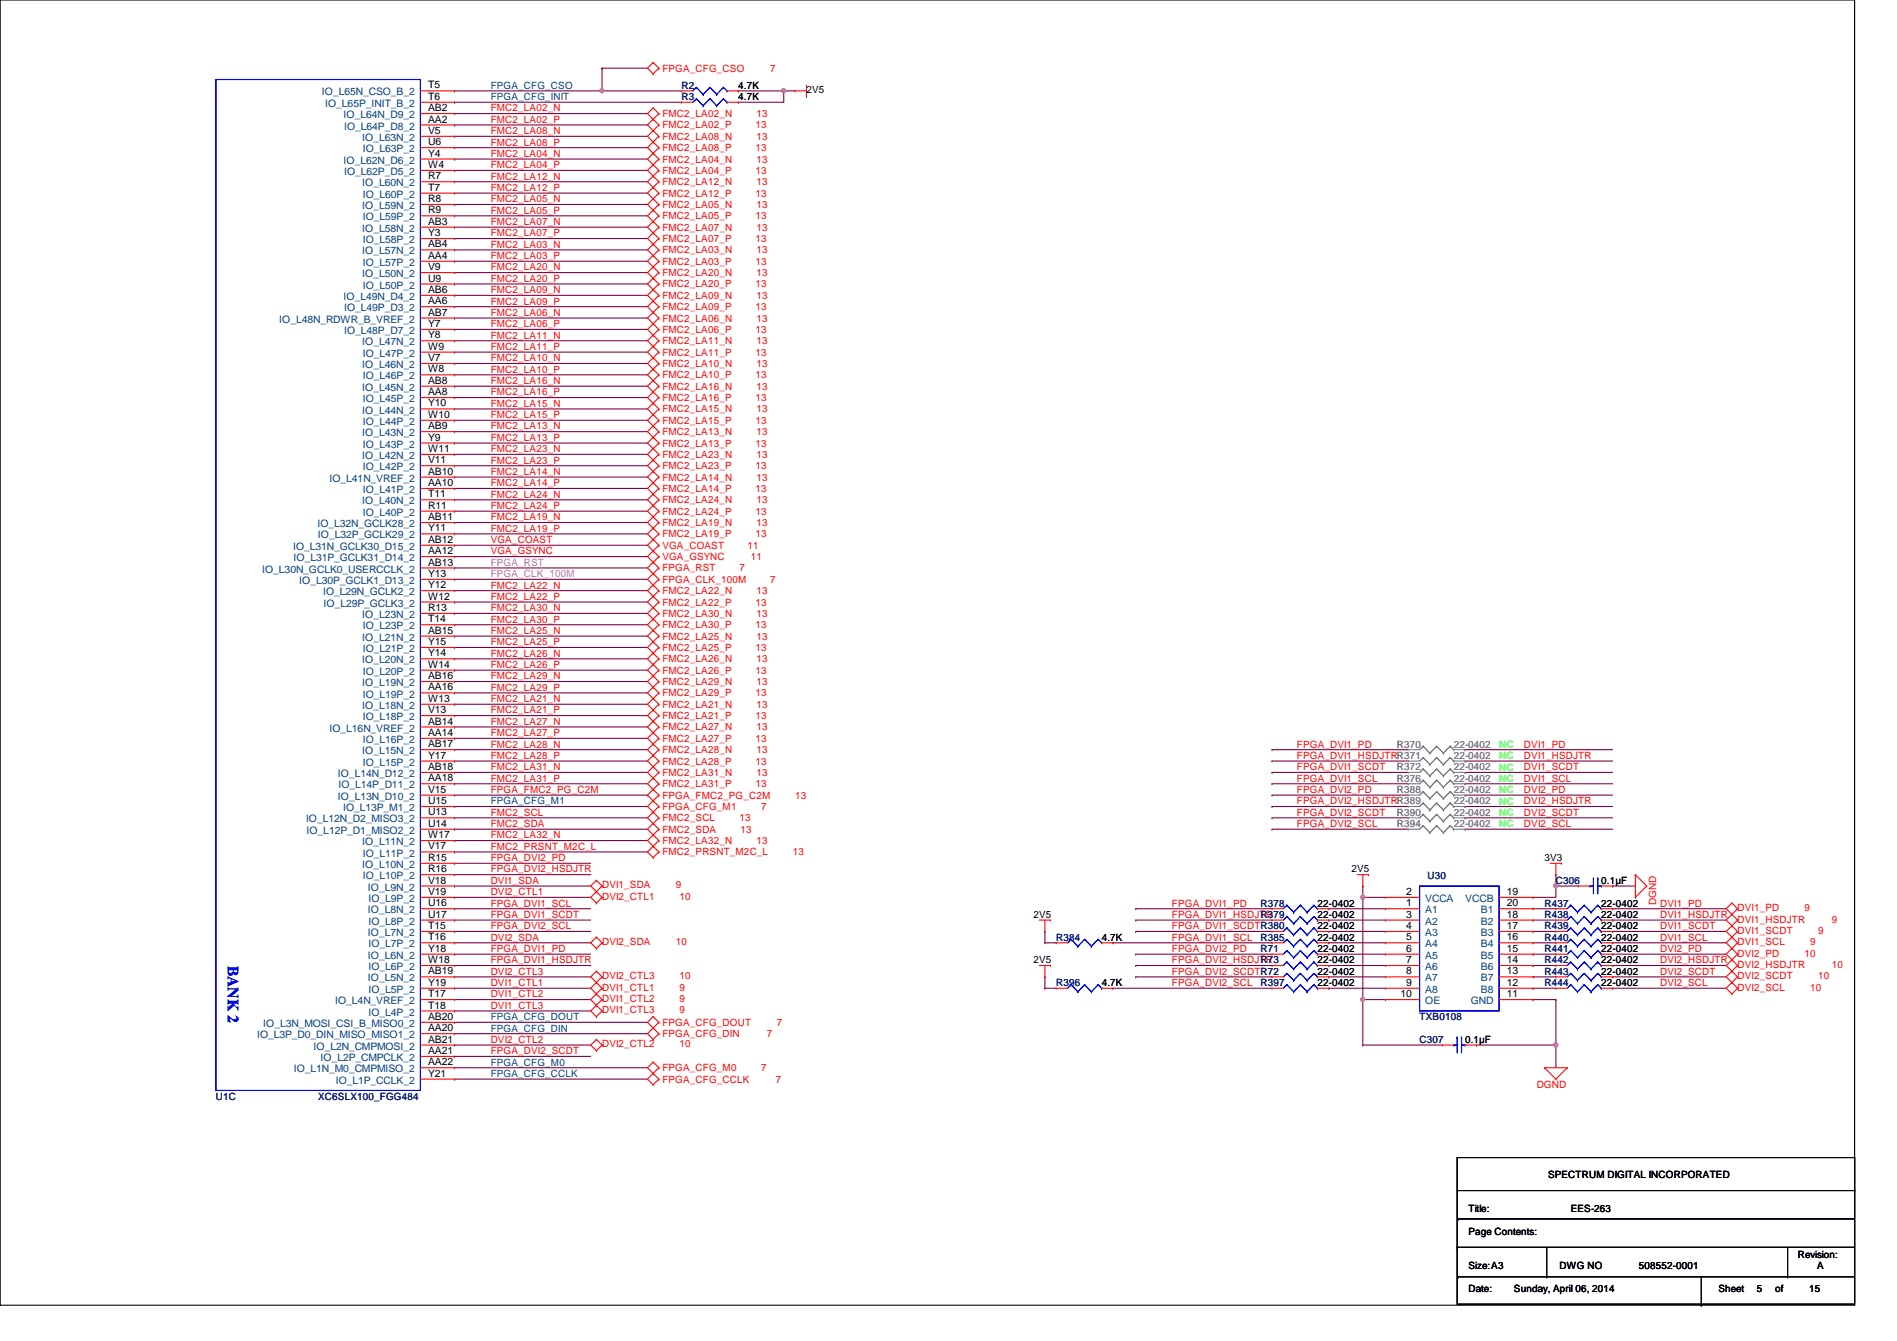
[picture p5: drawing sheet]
<svg xmlns="http://www.w3.org/2000/svg" width="297mm" height="210mm" viewBox="0 0 297 210" stroke-linecap="round" stroke-linejoin="round" font-family="sans-serif">
<defs><g id="words">
<text font-size="2.5" fill="#00f" x="35.7" y="151.1" transform="rotate(90 35.7 151.1)">BANK 2</text>
<g font-size="1.6" fill="#f00">
<text x="103.7" y="11.2">FPGA_CFG_CSO</text>
<text x="120.6" y="11.2">7</text>
<text x="76.8" y="17.4">FMC2_LA02_N</text>
<text x="76.8" y="19.2">FMC2_LA02_P</text>
<text x="76.8" y="21">FMC2_LA08_N</text>
<text x="76.8" y="22.8">FMC2_LA08_P</text>
<text x="103.7" y="18.3">FMC2_LA02_N</text>
<text x="103.7" y="20.1">FMC2_LA02_P</text>
<text x="103.7" y="21.9">FMC2_LA08_N</text>
<text x="103.7" y="23.7">FMC2_LA08_P</text>
<text x="118.3" y="20.1">13</text>
<text x="118.3" y="23.7">13</text>
<text x="118.4" y="18.3">13</text>
<text x="118.4" y="21.9">13</text>
<text x="76.8" y="26.3">FMC2_LA04_P</text>
<text x="76.8" y="24.6">FMC2_LA04_N</text>
<text x="76.8" y="29.9">FMC2_LA12_P</text>
<text x="76.8" y="28.1">FMC2_LA12_N</text>
<text x="103.7" y="25.4">FMC2_LA04_N</text>
<text x="103.7" y="27.2">FMC2_LA04_P</text>
<text x="103.7" y="29">FMC2_LA12_N</text>
<text x="118.3" y="27.2">13</text>
<text x="118.4" y="25.4">13</text>
<text x="118.4" y="29">13</text>
<text x="76.8" y="35.2">FMC2_LA07_N</text>
<text x="76.8" y="33.4">FMC2_LA05_P</text>
<text x="76.8" y="31.7">FMC2_LA05_N</text>
<text x="103.7" y="30.8">FMC2_LA12_P</text>
<text x="103.7" y="32.6">FMC2_LA05_N</text>
<text x="103.7" y="34.3">FMC2_LA05_P</text>
<text x="118.3" y="30.8">13</text>
<text x="118.3" y="34.3">13</text>
<text x="118.4" y="32.6">13</text>
<text x="76.8" y="37">FMC2_LA07_P</text>
<text x="76.8" y="38.8">FMC2_LA03_N</text>
<text x="76.8" y="40.6">FMC2_LA03_P</text>
<text x="103.7" y="36.1">FMC2_LA07_N</text>
<text x="103.7" y="37.9">FMC2_LA07_P</text>
<text x="103.7" y="39.7">FMC2_LA03_N</text>
<text x="103.7" y="41.4">FMC2_LA03_P</text>
<text x="118.3" y="37.9">13</text>
<text x="118.3" y="41.4">13</text>
<text x="118.4" y="36.1">13</text>
<text x="118.4" y="39.7">13</text>
<text x="76.8" y="44.1">FMC2_LA20_P</text>
<text x="76.8" y="42.3">FMC2_LA20_N</text>
<text x="76.8" y="47.7">FMC2_LA09_P</text>
<text x="76.8" y="45.9">FMC2_LA09_N</text>
<text x="103.7" y="43.2">FMC2_LA20_N</text>
<text x="103.7" y="45">FMC2_LA20_P</text>
<text x="103.7" y="46.8">FMC2_LA09_N</text>
<text x="118.3" y="45">13</text>
<text x="118.4" y="43.2">13</text>
<text x="118.4" y="46.8">13</text>
<text x="76.8" y="53">FMC2_LA11_N</text>
<text x="76.8" y="49.4">FMC2_LA06_N</text>
<text x="76.8" y="51.2">FMC2_LA06_P</text>
<text x="103.7" y="53.9">FMC2_LA11_N</text>
<text x="103.7" y="50.3">FMC2_LA06_N</text>
<text x="103.7" y="52.1">FMC2_LA06_P</text>
<text x="103.7" y="48.6">FMC2_LA09_P</text>
<text x="118.3" y="52.1">13</text>
<text x="118.3" y="48.6">13</text>
<text x="118.4" y="53.9">13</text>
<text x="118.4" y="50.3">13</text>
<text x="76.8" y="54.8">FMC2_LA11_P</text>
<text x="76.8" y="56.6">FMC2_LA10_N</text>
<text x="76.8" y="58.3">FMC2_LA10_P</text>
<text x="103.7" y="55.7">FMC2_LA11_P</text>
<text x="103.7" y="57.4">FMC2_LA10_N</text>
<text x="103.7" y="59.2">FMC2_LA10_P</text>
<text x="118.3" y="55.7">13</text>
<text x="118.3" y="59.2">13</text>
<text x="118.4" y="57.4">13</text>
<text x="76.8" y="63.7">FMC2_LA15_N</text>
<text x="76.8" y="65.4">FMC2_LA15_P</text>
<text x="76.8" y="60.1">FMC2_LA16_N</text>
<text x="76.8" y="61.9">FMC2_LA16_P</text>
<text x="103.7" y="64.6">FMC2_LA15_N</text>
<text x="103.7" y="61">FMC2_LA16_N</text>
<text x="103.7" y="62.8">FMC2_LA16_P</text>
<text x="118.3" y="62.8">13</text>
<text x="118.4" y="64.6">13</text>
<text x="118.4" y="61">13</text>
<text x="76.8" y="70.8">FMC2_LA23_N</text>
<text x="76.8" y="69">FMC2_LA13_P</text>
<text x="76.8" y="67.2">FMC2_LA13_N</text>
<text x="103.7" y="66.3">FMC2_LA15_P</text>
<text x="103.7" y="71.7">FMC2_LA23_N</text>
<text x="103.7" y="68.1">FMC2_LA13_N</text>
<text x="103.7" y="69.9">FMC2_LA13_P</text>
<text x="118.3" y="66.3">13</text>
<text x="118.3" y="69.9">13</text>
<text x="118.4" y="71.7">13</text>
<text x="118.4" y="68.1">13</text>
<text x="76.8" y="77.9">FMC2_LA24_N</text>
<text x="76.8" y="72.6">FMC2_LA23_P</text>
<text x="76.8" y="76.1">FMC2_LA14_P</text>
<text x="76.8" y="74.3">FMC2_LA14_N</text>
<text x="103.7" y="73.4">FMC2_LA23_P</text>
<text x="103.7" y="75.2">FMC2_LA14_N</text>
<text x="103.7" y="77">FMC2_LA14_P</text>
<text x="118.3" y="73.4">13</text>
<text x="118.3" y="77">13</text>
<text x="118.4" y="75.2">13</text>
<text x="76.8" y="79.7">FMC2_LA24_P</text>
<text x="76.8" y="83.2">FMC2_LA19_P</text>
<text x="76.8" y="81.4">FMC2_LA19_N</text>
<text x="103.7" y="78.8">FMC2_LA24_N</text>
<text x="103.7" y="80.6">FMC2_LA24_P</text>
<text x="103.7" y="82.3">FMC2_LA19_N</text>
<text x="118.3" y="80.6">13</text>
<text x="118.4" y="78.8">13</text>
<text x="118.4" y="82.3">13</text>
<text x="76.8" y="85">VGA_COAST</text>
<text x="76.8" y="86.8">VGA_GSYNC</text>
<text x="103.7" y="89.5">FPGA_RST</text>
<text x="103.7" y="84.1">FMC2_LA19_P</text>
<text x="103.7" y="85.9">VGA_COAST</text>
<text x="103.7" y="87.7">VGA_GSYNC</text>
<text x="115.8" y="89.5">7</text>
<text x="117" y="85.9">11</text>
<text x="117.6" y="87.7">11</text>
<text x="118.3" y="84.1">13</text>
<text x="76.8" y="95.7">FMC2_LA30_N</text>
<text x="76.8" y="93.9">FMC2_LA22_P</text>
<text x="76.8" y="92.1">FMC2_LA22_N</text>
<text x="103.7" y="91.2">FPGA_CLK_100M</text>
<text x="103.7" y="93">FMC2_LA22_N</text>
<text x="103.7" y="94.8">FMC2_LA22_P</text>
<text x="118.3" y="94.8">13</text>
<text x="118.4" y="93">13</text>
<text x="120.6" y="91.2">7</text>
<text x="76.8" y="101">FMC2_LA25_P</text>
<text x="76.8" y="99.2">FMC2_LA25_N</text>
<text x="76.8" y="97.5">FMC2_LA30_P</text>
<text x="103.7" y="100.1">FMC2_LA25_N</text>
<text x="103.7" y="101.9">FMC2_LA25_P</text>
<text x="103.7" y="96.6">FMC2_LA30_N</text>
<text x="103.7" y="98.3">FMC2_LA30_P</text>
<text x="118.3" y="101.9">13</text>
<text x="118.3" y="98.3">13</text>
<text x="118.4" y="100.1">13</text>
<text x="118.4" y="96.6">13</text>
<text x="76.8" y="102.8">FMC2_LA26_N</text>
<text x="76.8" y="104.6">FMC2_LA26_P</text>
<text x="76.8" y="106.3">FMC2_LA29_N</text>
<text x="103.7" y="103.7">FMC2_LA26_N</text>
<text x="103.7" y="105.5">FMC2_LA26_P</text>
<text x="103.7" y="107.2">FMC2_LA29_N</text>
<text x="118.3" y="105.5">13</text>
<text x="118.4" y="103.7">13</text>
<text x="118.4" y="107.2">13</text>
<text x="76.8" y="111.7">FMC2_LA21_P</text>
<text x="76.8" y="109.9">FMC2_LA21_N</text>
<text x="76.8" y="113.5">FMC2_LA27_N</text>
<text x="76.8" y="108.1">FMC2_LA29_P</text>
<text x="103.7" y="110.8">FMC2_LA21_N</text>
<text x="103.7" y="112.6">FMC2_LA21_P</text>
<text x="103.7" y="109">FMC2_LA29_P</text>
<text x="118.3" y="112.6">13</text>
<text x="118.3" y="109">13</text>
<text x="118.4" y="110.8">13</text>
<text x="76.8" y="118.8">FMC2_LA28_P</text>
<text x="76.8" y="117">FMC2_LA28_N</text>
<text x="76.8" y="115.2">FMC2_LA27_P</text>
<text x="103.7" y="117.9">FMC2_LA28_N</text>
<text x="103.7" y="119.7">FMC2_LA28_P</text>
<text x="103.7" y="114.3">FMC2_LA27_N</text>
<text x="103.7" y="116.1">FMC2_LA27_P</text>
<text x="118.3" y="119.7">13</text>
<text x="118.3" y="116.1">13</text>
<text x="118.4" y="117.9">13</text>
<text x="118.4" y="114.3">13</text>
<text x="203.1" y="117">FPGA_DVI1_PD</text>
<text x="203.1" y="118.8">FPGA_DVI1_HSDJTRR371</text>
<text x="238.6" y="118.8">DVI1_HSDJTR</text>
<text x="238.6" y="117">DVI1_PD</text>
<text x="76.8" y="120.6">FMC2_LA31_N</text>
<text x="76.8" y="122.3">FMC2_LA31_P</text>
<text x="76.8" y="124.1">FPGA_FMC2_PG_C2M</text>
<text x="103.7" y="121.5">FMC2_LA31_N</text>
<text x="103.7" y="123.2">FMC2_LA31_P</text>
<text x="103.7" y="125">FPGA_FMC2_PG_C2M</text>
<text x="118.3" y="123.2">13</text>
<text x="118.4" y="121.5">13</text>
<text x="124.5" y="125">13</text>
<text x="203.1" y="120.6">FPGA_DVI1_SCDT</text>
<text x="203.1" y="122.3">FPGA_DVI1_SCL</text>
<text x="203.1" y="124.1">FPGA_DVI2_PD</text>
<text x="203.1" y="125.9">FPGA_DVI2_HSDJTRR389</text>
<text x="238.6" y="120.6">DVI1_SCDT</text>
<text x="238.6" y="122.3">DVI1_SCL</text>
<text x="238.6" y="124.1">DVI2_PD</text>
<text x="238.6" y="125.9">DVI2_HSDJTR</text>
<text x="76.8" y="127.7">FMC2_SCL</text>
<text x="76.8" y="129.5">FMC2_SDA</text>
<text x="76.8" y="131.2">FMC2_LA32_N</text>
<text x="103.7" y="126.8">FPGA_CFG_M1</text>
<text x="103.7" y="128.6">FMC2_SCL</text>
<text x="103.7" y="130.3">FMC2_SDA</text>
<text x="115.8" y="128.6">13</text>
<text x="115.9" y="130.3">13</text>
<text x="119.2" y="126.8">7</text>
<text x="203.1" y="129.5">FPGA_DVI2_SCL</text>
<text x="203.1" y="127.7">FPGA_DVI2_SCDT</text>
<text x="238.6" y="129.5">DVI2_SCL</text>
<text x="238.6" y="127.7">DVI2_SCDT</text>
<text x="76.8" y="133">FMC2_PRSNT_M2C_L</text>
<text x="76.8" y="134.8">FPGA_DVI2_PD</text>
<text x="76.8" y="136.6">FPGA_DVI2_HSDJTR</text>
<text x="103.7" y="132.1">FMC2_LA32_N</text>
<text x="103.7" y="133.9">FMC2_PRSNT_M2C_L</text>
<text x="118.4" y="132.1">13</text>
<text x="124.2" y="133.9">13</text>
<text x="76.8" y="140.1">DVI2_CTL1</text>
<text x="76.8" y="143.7">FPGA_DVI1_SCDT</text>
<text x="76.8" y="141.9">FPGA_DVI1_SCL</text>
<text x="76.8" y="138.3">DVI1_SDA</text>
<text x="94.3" y="140.8">DVI2_CTL1</text>
<text x="94.3" y="139.1">DVI1_SDA</text>
<text x="105.8" y="139.1">9</text>
<text x="106.4" y="140.8">10</text>
<text x="183.5" y="143.7">FPGA_DVI1_HSDJTR</text>
<text x="183.5" y="141.9">FPGA_DVI1_PD</text>
<text x="259.3" y="141.7" transform="rotate(-90 259.3 141.7)">DGND</text>
<text x="260" y="141.9">DVI1_PD</text>
<text x="260" y="143.7">DVI1_HSDJTR</text>
<text x="272.1" y="142.6">DVI1_PD</text>
<text x="282.6" y="142.6">9</text>
<text x="76.8" y="149">FPGA_DVI1_PD</text>
<text x="76.8" y="147.2">DVI2_SDA</text>
<text x="76.8" y="145.5">FPGA_DVI2_SCL</text>
<text x="94.3" y="148">DVI2_SDA</text>
<text x="105.8" y="148">10</text>
<text x="183.5" y="145.5">FPGA_DVI1_SCDTR380</text>
<text x="183.5" y="147.2">FPGA_DVI1_SCL</text>
<text x="183.5" y="149">FPGA_DVI2_PD</text>
<text x="260" y="145.5">DVI1_SCDT</text>
<text x="260" y="147.2">DVI1_SCL</text>
<text x="260" y="149">DVI2_PD</text>
<text x="272.1" y="144.4">DVI1_HSDJTR</text>
<text x="272.1" y="146.2">DVI1_SCDT</text>
<text x="272.1" y="148">DVI1_SCL</text>
<text x="272.1" y="149.7">DVI2_PD</text>
<text x="282.6" y="149.7">10</text>
<text x="283.5" y="148">9</text>
<text x="284.7" y="146.2">9</text>
<text x="286.8" y="144.4">9</text>
<text x="76.8" y="154.3">DVI1_CTL1</text>
<text x="76.8" y="150.8">FPGA_DVI1_HSDJTR</text>
<text x="76.8" y="152.6">DVI2_CTL3</text>
<text x="94.3" y="155.1">DVI1_CTL1</text>
<text x="94.3" y="153.3">DVI2_CTL3</text>
<text x="106.4" y="155.1">9</text>
<text x="106.4" y="153.3">10</text>
<text x="183.5" y="150.8">FPGA_DVI2_HSDJTR</text>
<text x="183.5" y="152.6">FPGA_DVI2_SCDTR72</text>
<text x="183.5" y="154.3">FPGA_DVI2_SCL</text>
<text x="260" y="150.8">DVI2_HSDJTR</text>
<text x="260" y="152.6">DVI2_SCDT</text>
<text x="260" y="154.3">DVI2_SCL</text>
<text x="272.1" y="153.3">DVI2_SCDT</text>
<text x="272.1" y="151.5">DVI2_HSDJTR</text>
<text x="272.1" y="155.1">DVI2_SCL</text>
<text x="283.5" y="155.1">10</text>
<text x="284.7" y="153.3">10</text>
<text x="286.8" y="151.5">10</text>
<text x="76.8" y="157.9">DVI1_CTL3</text>
<text x="76.8" y="156.1">DVI1_CTL2</text>
<text x="94.3" y="156.8">DVI1_CTL2</text>
<text x="94.3" y="158.6">DVI1_CTL3</text>
<text x="103.7" y="160.6">FPGA_CFG_DOUT</text>
<text x="106.4" y="156.8">9</text>
<text x="106.4" y="158.6">9</text>
<text x="121.7" y="160.6">7</text>
<text x="76.8" y="163.2">DVI2_CTL2</text>
<text x="76.8" y="165">FPGA_DVI2_SCDT</text>
<text x="94.3" y="164">DVI2_CTL2</text>
<text x="103.7" y="167.7">FPGA_CFG_M0</text>
<text x="103.7" y="162.3">FPGA_CFG_DIN</text>
<text x="106.4" y="164">10</text>
<text x="119.2" y="167.7">7</text>
<text x="120.1" y="162.3">7</text>
<text x="103.7" y="169.5">FPGA_CFG_CCLK</text>
<text x="121.5" y="169.5">7</text>
<text x="240.6" y="170.3">DGND</text>
</g>
<g font-size="1.6" fill="#004080">
<text x="50.4" y="14.9">IO_L65N_CSO_B_2</text>
<text x="50.9" y="16.7">IO_L65P_INIT_B_2</text>
<text x="76.8" y="13.9">FPGA_CFG_CSO</text>
<text x="76.8" y="15.7">FPGA_CFG_INIT</text>
<text x="53.8" y="18.5">IO_L64N_D9_2</text>
<text x="53.9" y="20.3">IO_L64P_D8_2</text>
<text x="56.7" y="22.1">IO_L63N_2</text>
<text x="56.8" y="23.8">IO_L63P_2</text>
<text x="53.8" y="25.6">IO_L62N_D6_2</text>
<text x="53.9" y="27.4">IO_L62P_D5_2</text>
<text x="56.7" y="29.2">IO_L60N_2</text>
<text x="56.7" y="32.7">IO_L59N_2</text>
<text x="56.8" y="34.5">IO_L59P_2</text>
<text x="56.8" y="30.9">IO_L60P_2</text>
<text x="56.7" y="39.8">IO_L57N_2</text>
<text x="56.7" y="36.3">IO_L58N_2</text>
<text x="56.8" y="41.6">IO_L57P_2</text>
<text x="56.8" y="38.1">IO_L58P_2</text>
<text x="53.8" y="46.9">IO_L49N_D4_2</text>
<text x="56.7" y="43.4">IO_L50N_2</text>
<text x="56.8" y="45.2">IO_L50P_2</text>
<text x="43.7" y="50.5">IO_L48N_RDWR_B_VREF_2</text>
<text x="53.9" y="52.3">IO_L48P_D7_2</text>
<text x="53.9" y="48.7">IO_L49P_D3_2</text>
<text x="56.7" y="57.6">IO_L46N_2</text>
<text x="56.7" y="54.1">IO_L47N_2</text>
<text x="56.8" y="59.4">IO_L46P_2</text>
<text x="56.8" y="55.8">IO_L47P_2</text>
<text x="56.7" y="64.7">IO_L44N_2</text>
<text x="56.7" y="61.2">IO_L45N_2</text>
<text x="56.8" y="62.9">IO_L45P_2</text>
<text x="56.7" y="71.8">IO_L42N_2</text>
<text x="56.7" y="68.3">IO_L43N_2</text>
<text x="56.8" y="70.1">IO_L43P_2</text>
<text x="56.8" y="66.5">IO_L44P_2</text>
<text x="51.6" y="75.4">IO_L41N_VREF_2</text>
<text x="56.8" y="77.2">IO_L41P_2</text>
<text x="56.8" y="73.6">IO_L42P_2</text>
<text x="49.7" y="82.5">IO_L32N_GCLK28_2</text>
<text x="56.7" y="79">IO_L40N_2</text>
<text x="56.8" y="80.7">IO_L40P_2</text>
<text x="41.1" y="89.6">IO_L30N_GCLK0_USERCCLK_2</text>
<text x="45.9" y="86.1">IO_L31N_GCLK30_D15_2</text>
<text x="46" y="87.8">IO_L31P_GCLK31_D14_2</text>
<text x="49.8" y="84.3">IO_L32P_GCLK29_2</text>
<text x="46.9" y="91.4">IO_L30P_GCLK1_D13_2</text>
<text x="50.6" y="93.2">IO_L29N_GCLK2_2</text>
<text x="50.7" y="95">IO_L29P_GCLK3_2</text>
<text x="56.7" y="100.3">IO_L21N_2</text>
<text x="56.7" y="96.7">IO_L23N_2</text>
<text x="56.8" y="98.5">IO_L23P_2</text>
<text x="56.7" y="107.4">IO_L19N_2</text>
<text x="56.7" y="103.8">IO_L20N_2</text>
<text x="56.8" y="105.6">IO_L20P_2</text>
<text x="56.8" y="102.1">IO_L21P_2</text>
<text x="56.7" y="111">IO_L18N_2</text>
<text x="56.8" y="112.7">IO_L18P_2</text>
<text x="56.8" y="109.2">IO_L19P_2</text>
<text x="51.6" y="114.5">IO_L16N_VREF_2</text>
<text x="56.7" y="118.1">IO_L15N_2</text>
<text x="56.8" y="119.8">IO_L15P_2</text>
<text x="56.8" y="116.3">IO_L16P_2</text>
<text x="52.9" y="125.2">IO_L13N_D10_2</text>
<text x="52.9" y="121.6">IO_L14N_D12_2</text>
<text x="53" y="123.4">IO_L14P_D11_2</text>
<text x="76.8" y="125.9">FPGA_CFG_M1</text>
<text x="47.9" y="128.7">IO_L12N_D2_MISO3_2</text>
<text x="48" y="130.5">IO_L12P_D1_MISO2_2</text>
<text x="53.7" y="127">IO_L13P_M1_2</text>
<text x="56.7" y="135.8">IO_L10N_2</text>
<text x="56.7" y="132.3">IO_L11N_2</text>
<text x="56.8" y="137.6">IO_L10P_2</text>
<text x="56.8" y="134.1">IO_L11P_2</text>
<text x="57.6" y="143">IO_L8N_2</text>
<text x="57.6" y="139.4">IO_L9N_2</text>
<text x="57.7" y="141.2">IO_L9P_2</text>
<text x="223.2" y="141.2">VCCA</text>
<text x="223.2" y="143">A1</text>
<text x="229.4" y="141.2">VCCB</text>
<text x="231.9" y="143">B1</text>
<text x="57.6" y="146.5">IO_L7N_2</text>
<text x="57.7" y="148.3">IO_L7P_2</text>
<text x="57.7" y="144.7">IO_L8P_2</text>
<text x="223.2" y="144.7">A2</text>
<text x="223.2" y="146.5">A3</text>
<text x="223.2" y="148.3">A4</text>
<text x="231.9" y="148.3">B4</text>
<text x="231.9" y="146.5">B3</text>
<text x="231.9" y="144.7">B2</text>
<text x="57.6" y="153.6">IO_L5N_2</text>
<text x="57.6" y="150.1">IO_L6N_2</text>
<text x="57.7" y="155.4">IO_L5P_2</text>
<text x="57.7" y="151.8">IO_L6P_2</text>
<text x="223.2" y="150.1">A5</text>
<text x="223.2" y="151.8">A6</text>
<text x="223.2" y="153.6">A7</text>
<text x="223.2" y="155.4">A8</text>
<text x="231.9" y="155.4">B8</text>
<text x="231.9" y="153.6">B7</text>
<text x="231.9" y="151.8">B6</text>
<text x="231.9" y="150.1">B5</text>
<text x="41.2" y="160.7">IO_L3N_MOSI_CSI_B_MISO0_2</text>
<text x="52.5" y="157.2">IO_L4N_VREF_2</text>
<text x="57.7" y="159">IO_L4P_2</text>
<text x="76.8" y="161.5">FPGA_CFG_DIN</text>
<text x="76.8" y="159.7">FPGA_CFG_DOUT</text>
<text x="223.2" y="157.2">OE</text>
<text x="230.3" y="157.2">GND</text>
<text x="40.3" y="162.5">IO_L3P_D0_DIN_MISO_MISO1_2</text>
<text x="46" y="167.9">IO_L1N_M0_CMPMISO_2</text>
<text x="49.1" y="164.3">IO_L2N_CMPMOSI_2</text>
<text x="50.2" y="166.1">IO_L2P_CMPCLK_2</text>
<text x="76.8" y="166.8">FPGA_CFG_M0</text>
<text x="52.6" y="169.6">IO_L1P_CCLK_2</text>
<text x="76.8" y="168.6">FPGA_CFG_CCLK</text>
</g>
<g font-size="1.6">
<text x="67.1" y="17.4">AB2</text>
<text x="67.1" y="15.6">T6</text>
<text x="67.1" y="13.8">T5</text>
<text x="115.6" y="13.9">4.7K</text>
<text x="115.6" y="15.7">4.7K</text>
<text x="126.3" y="14.6">2V5</text>
<text x="67.1" y="22.7">U6</text>
<text x="67.1" y="21">V5</text>
<text x="67.1" y="19.2">AA2</text>
<text x="67.1" y="29.8">T7</text>
<text x="67.1" y="28.1">R7</text>
<text x="67.1" y="26.3">W4</text>
<text x="67.1" y="24.5">Y4</text>
<text x="67.1" y="35.2">AB3</text>
<text x="67.1" y="33.4">R9</text>
<text x="67.1" y="31.6">R8</text>
<text x="67.1" y="40.5">AA4</text>
<text x="67.1" y="38.7">AB4</text>
<text x="67.1" y="37">Y3</text>
<text x="67.1" y="47.6">AA6</text>
<text x="67.1" y="45.8">AB6</text>
<text x="67.1" y="44.1">U9</text>
<text x="67.1" y="42.3">V9</text>
<text x="67.1" y="53">Y8</text>
<text x="67.1" y="51.2">Y7</text>
<text x="67.1" y="49.4">AB7</text>
<text x="67.1" y="58.3">W8</text>
<text x="67.1" y="56.5">V7</text>
<text x="67.1" y="54.7">W9</text>
<text x="67.1" y="65.4">W10</text>
<text x="67.1" y="63.6">Y10</text>
<text x="67.1" y="61.8">AA8</text>
<text x="67.1" y="60.1">AB8</text>
<text x="67.1" y="70.7">W11</text>
<text x="67.1" y="69">Y9</text>
<text x="67.1" y="67.2">AB9</text>
<text x="67.1" y="77.9">T11</text>
<text x="67.1" y="76.1">AA10</text>
<text x="67.1" y="74.3">AB10</text>
<text x="67.1" y="72.5">V11</text>
<text x="67.1" y="83.2">Y11</text>
<text x="67.1" y="81.4">AB11</text>
<text x="67.1" y="79.6">R11</text>
<text x="67.1" y="88.5">AB13</text>
<text x="67.1" y="86.7">AA12</text>
<text x="67.1" y="85">AB12</text>
<text x="67.1" y="95.6">R13</text>
<text x="67.1" y="93.9">W12</text>
<text x="67.1" y="92.1">Y12</text>
<text x="67.1" y="90.3">Y13</text>
<text x="67.1" y="101">Y15</text>
<text x="67.1" y="99.2">AB15</text>
<text x="67.1" y="97.4">T14</text>
<text x="67.1" y="106.3">AB16</text>
<text x="67.1" y="104.5">W14</text>
<text x="67.1" y="102.7">Y14</text>
<text x="67.1" y="113.4">AB14</text>
<text x="67.1" y="111.6">V13</text>
<text x="67.1" y="109.9">W13</text>
<text x="67.1" y="108.1">AA16</text>
<text x="67.1" y="118.7">Y17</text>
<text x="67.1" y="117">AB17</text>
<text x="67.1" y="115.2">AA14</text>
<text x="67.1" y="125.9">U15</text>
<text x="67.1" y="124.1">V15</text>
<text x="67.1" y="122.3">AA18</text>
<text x="67.1" y="120.5">AB18</text>
<text x="67.1" y="131.2">W17</text>
<text x="67.1" y="129.4">U14</text>
<text x="67.1" y="127.6">U13</text>
<text x="67.1" y="136.5">R16</text>
<text x="67.1" y="134.7">R15</text>
<text x="67.1" y="133">V17</text>
<text x="211.6" y="136.6">2V5</text>
<text x="241.8" y="134.8">3V3</text>
<text x="67.1" y="143.6">U17</text>
<text x="67.1" y="141.9">U16</text>
<text x="67.1" y="140.1">V19</text>
<text x="67.1" y="138.3">V18</text>
<text x="161.8" y="143.7">2V5</text>
<text x="206.3" y="143.7">22-0402</text>
<text x="206.3" y="141.9">22-0402</text>
<text x="220.2" y="140.1">2</text>
<text x="220.2" y="141.9">1</text>
<text x="220.2" y="143.6">3</text>
<text x="236" y="143.6">18</text>
<text x="236" y="141.9">20</text>
<text x="236" y="140.1">19</text>
<text x="250.7" y="143.7">22-0402</text>
<text x="250.7" y="138.3">0.1µF</text>
<text x="250.7" y="141.9">22-0402</text>
<text x="67.1" y="149">Y18</text>
<text x="67.1" y="147.2">T16</text>
<text x="67.1" y="145.4">T15</text>
<text x="172.5" y="147.2">4.7K</text>
<text x="206.3" y="147.2">22-0402</text>
<text x="206.3" y="145.5">22-0402</text>
<text x="206.3" y="149">22-0402</text>
<text x="220.2" y="145.4">4</text>
<text x="220.2" y="147.2">5</text>
<text x="220.2" y="149">6</text>
<text x="236" y="149">15</text>
<text x="236" y="147.2">16</text>
<text x="236" y="145.4">17</text>
<text x="250.7" y="145.5">22-0402</text>
<text x="250.7" y="149">22-0402</text>
<text x="250.7" y="147.2">22-0402</text>
<text x="67.1" y="154.3">Y19</text>
<text x="67.1" y="152.5">AB19</text>
<text x="67.1" y="150.7">W18</text>
<text x="161.8" y="150.8">2V5</text>
<text x="172.5" y="154.3">4.7K</text>
<text x="206.3" y="152.6">22-0402</text>
<text x="206.3" y="154.3">22-0402</text>
<text x="206.3" y="150.8">22-0402</text>
<text x="220.2" y="150.7">7</text>
<text x="220.2" y="152.5">8</text>
<text x="220.2" y="154.3">9</text>
<text x="236" y="154.3">12</text>
<text x="236" y="152.5">13</text>
<text x="236" y="150.7">14</text>
<text x="250.7" y="150.8">22-0402</text>
<text x="250.7" y="152.6">22-0402</text>
<text x="250.7" y="154.3">22-0402</text>
<text x="67.1" y="161.4">AA20</text>
<text x="67.1" y="159.6">AB20</text>
<text x="67.1" y="157.9">T18</text>
<text x="67.1" y="156.1">T17</text>
<text x="219.3" y="156.1">10</text>
<text x="236" y="156.1">11</text>
<text x="67.1" y="166.8">AA22</text>
<text x="67.1" y="165">AA21</text>
<text x="67.1" y="163.2">AB21</text>
<text x="229.4" y="163.2">0.1µF</text>
<text x="67.1" y="168.5">Y21</text>
<text x="242.4" y="184.4">SPECTRUM DIGITAL INCORPORATED</text>
<text x="230" y="189.7">Title:</text>
<text x="246" y="189.7">EES-263</text>
<text x="230" y="193.3">Page Contents:</text>
<text x="281.5" y="196.8">Revision:</text>
<text x="230" y="198.6">Size:A3</text>
<text x="230" y="202.2">Date:</text>
<text x="237.1" y="202.2">Sunday, April 06, 2014</text>
<text x="244.2" y="198.6">DWG NO</text>
<text x="256.6" y="198.6">508552-0001</text>
<text x="269.1" y="202.2">Sheet</text>
<text x="275.1" y="202.2">5</text>
<text x="278" y="202.2">of</text>
<text x="283.3" y="202.2">15</text>
<text x="284.5" y="198.6">A</text>
</g>
<g font-size="1.6" fill="#000080">
<text x="106.7" y="13.9">R2</text>
<text x="106.7" y="15.7">R3</text>
<text x="223.5" y="137.6">U30</text>
<text x="197.4" y="143.7">R379</text>
<text x="197.4" y="141.9">R378</text>
<text x="241.8" y="143.7">R438</text>
<text x="241.8" y="141.9">R437</text>
<text x="243.6" y="138.3">C306</text>
<text x="165.4" y="147.2">R384</text>
<text x="197.4" y="147.2">R385</text>
<text x="197.4" y="149">R71</text>
<text x="241.8" y="145.5">R439</text>
<text x="241.8" y="149">R441</text>
<text x="241.8" y="147.2">R440</text>
<text x="165.4" y="154.3">R396</text>
<text x="197.4" y="154.3">R397</text>
<text x="197.4" y="150.8">R73</text>
<text x="241.8" y="150.8">R442</text>
<text x="241.8" y="152.6">R443</text>
<text x="241.8" y="154.3">R444</text>
<text x="222.3" y="159.7">TXB0108</text>
<text x="222.3" y="163.2">C307</text>
<text x="33.8" y="172.1">U1C</text>
<text x="49.8" y="172.1">XC6SLX100_FGG484</text>
</g>
<g font-size="1.6" fill="#f0f">
<text x="76.8" y="88.6">FPGA_RST</text>
<text x="76.8" y="90.3">FPGA_CLK_100M</text>
</g>
<g font-size="1.6" fill="#808080">
<text x="218.7" y="117">R370</text>
<text x="227.6" y="117">22-0402</text>
<text x="227.6" y="118.8">22-0402</text>
<text x="218.7" y="122.3">R376</text>
<text x="218.7" y="124.1">R388</text>
<text x="218.7" y="120.6">R372</text>
<text x="227.6" y="122.3">22-0402</text>
<text x="227.6" y="125.9">22-0402</text>
<text x="227.6" y="124.1">22-0402</text>
<text x="227.6" y="120.6">22-0402</text>
<text x="218.7" y="129.5">R394</text>
<text x="218.7" y="127.7">R390</text>
<text x="227.6" y="129.5">22-0402</text>
<text x="227.6" y="127.7">22-0402</text>
</g>
<g font-size="1.6" fill="#0f0">
<text x="234.7" y="118.8">NC</text>
<text x="234.7" y="117.1">NC</text>
<text x="234.7" y="120.6">NC</text>
<text x="234.7" y="122.4">NC</text>
<text x="234.7" y="124.2">NC</text>
<text x="234.7" y="125.9">NC</text>
<text x="234.7" y="127.7">NC</text>
<text x="234.7" y="129.5">NC</text>
</g>
</g></defs>
<path d="M0 0h290.4v204.3h-290.4z" fill="none" stroke="#000" stroke-width=".17"/>
<path d="M71.2 14.2h.1M94.3 10.7h.1M94.3 10.7h7.1M94.3 10.7v3.5h-23.1M122.7 14.2h.1M122.7 14.2h1.8" fill="none" stroke="#800040" stroke-width=".17"/>
<circle cx="122.7" cy="14.2" r=".32" fill="#f0f"/>
<circle cx="122.7" cy="14.2" r=".32" fill="none" stroke="#f0f" stroke-width=".17"/>
<path d="M94.3 14.2h.1M94.3 14.2h12.4M115.6 16h.1M115.6 14.2h.1M115.6 14.2h7.1M122.7 14.2h.1M122.7 14.2v1.8h-7.1" fill="none" stroke="#800040" stroke-width=".17"/>
<circle cx="94.2" cy="14.2" r=".32" fill="#f0f"/>
<circle cx="94.2" cy="14.2" r=".32" fill="none" stroke="#f0f" stroke-width=".17"/>
<g fill="none" stroke="#800040" stroke-width=".17">
<path d="M71.2 16h.1M71.2 17.8h.1M71.2 19.6h.1M71.2 16h35.5M71.2 17.8h30.2M71.2 19.6h30.2M71.2 26.7h.1M71.2 24.9h.1M71.2 35.6h.1M71.2 37.3h.1M71.2 26.7h30.2M71.2 24.9h30.2"/>
<path d="M71.2 35.6h30.2M71.2 37.3h30.2M71.2 64h.1M71.2 65.8h.1M71.2 64h30.2M71.2 65.8h30.2M71.2 99.6h.1M71.2 88.9h.1M71.2 90.7h.1M71.2 99.6h30.2M71.2 88.9h30.2M71.2 90.7h30.2"/>
<path d="M71.2 101.3h.1M71.2 103.1h.1M71.2 104.9h.1M71.2 101.3h30.2M71.2 103.1h30.2M71.2 104.9h30.2M71.2 126.2h.1M71.2 120.9h.1M71.2 122.7h.1M71.2 128h.1M71.2 129.8h.1M71.2 131.6h.1"/>
<path d="M71.2 133.3h.1M71.2 126.2h30.2M71.2 120.9h30.2M71.2 122.7h30.2M71.2 128h30.2M71.2 129.8h30.2M71.2 131.6h30.2M71.2 133.3h30.2M71.2 124.5h30.2M101.4 124.5h.1M208.1 142.2h.1M208.1 142.2h8.9"/>
<path d="M71.2 168.9h.1M71.2 167.1h.1M71.2 161.8h.1M71.2 160h.1M71.2 168.9h30.2M71.2 167.1h30.2M71.2 161.8h30.2M71.2 160h30.2M243.6 163.6h.1M243.6 163.6v3.5"/>
</g>
<circle cx="243.6" cy="163.5" r=".32" fill="#f0f"/>
<circle cx="243.6" cy="163.5" r=".32" fill="none" stroke="#f0f" stroke-width=".17"/>
<path d="M213.4 138.7h.1M213.4 138.7v1.8M208.1 144h.1M208.1 145.8h.1M208.1 144h8.9M208.1 145.8h8.9" fill="none" stroke="#800040" stroke-width=".17"/>
<circle cx="213.4" cy="140.4" r=".32" fill="#f0f"/>
<circle cx="213.4" cy="140.4" r=".32" fill="none" stroke="#f0f" stroke-width=".17"/>
<path d="M243.6 138.7h.1M243.6 138.7v1.8h-3.5M243.6 138.7h3.6M213.4 140.5h.1M213.4 156.5h.1M213.4 140.5h3.6M213.4 140.5v16M213.4 156.5h3.6M240.1 140.5h.1M231.2 163.6h.1M231.2 163.6h12.4" fill="none" stroke="#800040" stroke-width=".17"/>
<circle cx="243.6" cy="138.7" r=".32" fill="#f0f"/>
<circle cx="243.6" cy="138.7" r=".32" fill="none" stroke="#f0f" stroke-width=".17"/>
<path d="M243.6 136.9h.1M243.6 136.9v1.8M252.5 138.7h.1M252.5 138.7h3.6M213.4 156.5h.1M213.4 156.5v7.1M240.1 156.5h.1M240.1 156.5h3.5M213.4 163.6h.1M213.4 163.6h12.4" fill="none" stroke="#800040" stroke-width=".17"/>
<circle cx="213.4" cy="156.4" r=".32" fill="#f0f"/>
<circle cx="213.4" cy="156.4" r=".32" fill="none" stroke="#f0f" stroke-width=".17"/>
<g fill="none" stroke="#800040" stroke-width=".17">
<path d="M71.2 30.2h.1M71.2 28.4h.1M71.2 33.8h.1M71.2 32h.1M71.2 39.1h.1M71.2 21.3h.1M71.2 23.1h.1M71.2 30.2h30.2M71.2 28.4h30.2M71.2 33.8h30.2M71.2 32h30.2M71.2 39.1h30.2"/>
<path d="M71.2 21.3h30.2M71.2 23.1h30.2M71.2 55.1h.1M71.2 53.3h.1M71.2 49.8h.1M71.2 51.6h.1M71.2 44.4h.1M71.2 42.7h.1M71.2 48h.1M71.2 46.2h.1M71.2 56.9h.1M71.2 58.7h.1"/>
<path d="M71.2 40.9h.1M71.2 55.1h30.2M71.2 53.3h30.2M71.2 49.8h30.2M71.2 51.6h30.2M71.2 44.4h30.2M71.2 42.7h30.2M71.2 48h30.2M71.2 46.2h30.2M71.2 56.9h30.2M71.2 58.7h30.2M71.2 40.9h30.2"/>
<path d="M71.2 78.2h.1M71.2 71.1h.1M71.2 72.9h.1M71.2 69.3h.1M71.2 67.6h.1M71.2 76.5h.1M71.2 74.7h.1M71.2 60.5h.1M71.2 62.2h.1M71.2 78.2h30.2M71.2 71.1h30.2M71.2 72.9h30.2"/>
<path d="M71.2 69.3h30.2M71.2 67.6h30.2M71.2 76.5h30.2M71.2 74.7h30.2M71.2 60.5h30.2M71.2 62.2h30.2M71.2 96h.1M71.2 97.8h.1M71.2 80h.1M71.2 94.2h.1M71.2 92.5h.1M71.2 83.6h.1"/>
<path d="M71.2 81.8h.1M71.2 85.3h.1M71.2 87.1h.1M71.2 96h30.2M71.2 97.8h30.2M71.2 80h30.2M71.2 94.2h30.2M71.2 92.5h30.2M71.2 83.6h30.2M71.2 81.8h30.2M71.2 85.3h30.2M71.2 87.1h30.2"/>
<path d="M71.2 119.1h.1M71.2 117.3h.1M71.2 112h.1M71.2 110.2h.1M71.2 113.8h.1M71.2 115.6h.1M71.2 106.7h.1M71.2 108.5h.1M71.2 117.3h30.2M71.2 119.1h30.2M71.2 112h30.2M71.2 110.2h30.2"/>
<path d="M71.2 113.8h30.2M71.2 115.6h30.2M71.2 106.7h30.2M71.2 108.5h30.2M199.2 117.3h.1M199.2 119.1h.1M199.2 117.3h21.3M199.2 119.1h21.3M229.4 119.1h.1M229.4 117.3h.1M229.4 117.3h23.1M229.4 119.1h23.1"/>
<path d="M71.2 135.1h.1M71.2 136.9h.1M71.2 138.7h.1M71.2 135.1h21.3M71.2 136.9h21.3M71.2 138.7h21.3M199.2 120.9h.1M199.2 122.7h.1M199.2 129.8h.1M199.2 124.5h.1M199.2 126.2h.1M199.2 128h.1"/>
<path d="M199.2 120.9h21.3M199.2 122.7h21.3M199.2 129.8h21.3M199.2 124.5h21.3M199.2 126.2h21.3M199.2 128h21.3M229.4 120.9h.1M229.4 122.7h.1M229.4 129.8h.1M229.4 124.5h.1M229.4 128h.1M229.4 126.2h.1"/>
<path d="M229.4 120.9h23.1M229.4 122.7h23.1M229.4 129.8h23.1M229.4 124.5h23.1M229.4 126.2h23.1M229.4 128h23.1M71.2 154.7h.1M71.2 158.2h.1M71.2 156.5h.1M71.2 151.1h.1M71.2 149.4h.1M71.2 140.5h.1"/>
<path d="M71.2 147.6h.1M71.2 145.8h.1M71.2 152.9h.1M71.2 144h.1M71.2 142.2h.1M71.2 145.8h21.3M71.2 144h21.3M71.2 142.2h21.3M71.2 154.7h21.3M71.2 158.2h21.3M71.2 156.5h21.3M71.2 151.1h21.3"/>
<path d="M71.2 149.4h21.3M71.2 140.5h21.3M71.2 147.6h21.3M71.2 152.9h21.3M163.6 145.8h.1M163.6 147.6h.1M163.6 152.9h.1M163.6 154.7h.1M163.6 154.7h1.8M163.6 147.6h1.8M163.6 145.8v1.8M163.6 152.9v1.8"/>
<path d="M174.3 147.6h.1M174.3 154.7h.1M174.3 154.7h24.9M174.3 147.6h24.9M177.8 145.8h.1M177.8 144h.1M177.8 142.2h.1M177.8 149.4h.1M177.8 151.1h.1M177.8 152.9h.1M177.8 145.8h21.4M177.8 144h21.4"/>
<path d="M177.8 142.2h21.4M177.8 151.1h21.4M177.8 149.4h21.4M177.8 152.9h21.4M208.1 147.6h.1M208.1 152.9h.1M208.1 151.1h.1M208.1 149.4h.1M208.1 154.7h.1M208.1 154.7h8.9M208.1 151.1h8.9M208.1 149.4h8.9"/>
<path d="M208.1 147.6h8.9M208.1 152.9h8.9M240.1 149.4h.1M240.1 145.8h.1M240.1 152.9h.1M240.1 147.6h.1M240.1 144h.1M240.1 151.1h.1M240.1 142.2h.1M240.1 154.7h.1M240.1 145.8h3.5M240.1 144h3.5"/>
<path d="M240.1 142.2h3.5M240.1 154.7h3.5M240.1 151.1h3.5M240.1 149.4h3.5M240.1 147.6h3.5M240.1 152.9h3.5M243.6 156.5h.1M243.6 156.5v7.1M252.5 142.2h.1M252.5 145.8h.1M252.5 144h.1M252.5 147.6h.1"/>
<path d="M252.5 149.4h.1M252.5 151.1h.1M252.5 152.9h.1M252.5 154.7h.1M252.5 145.8h17.8M252.5 144h17.8M252.5 142.2h17.8M252.5 154.7h17.8M252.5 151.1h17.8M252.5 149.4h17.8M252.5 147.6h17.8M252.5 152.9h17.8"/>
<path d="M71.2 163.6h.1M71.2 165.4h.1M71.2 163.6h21.3M71.2 165.4h21.3"/>
</g>
<g fill="none" stroke="#f00" stroke-width=".17">
<path d="M65.8 14.2h5.4M65.8 19.6h5.4M65.8 17.8h5.4M65.8 16h5.4M71.2 19.6h.1M71.2 17.8h.1M71.2 16h.1M71.2 14.2h.1M102.3 9.8h.1M102.3 11.6h.1M102.3 16.9h.1M102.3 18.7h.1"/>
<path d="M102.3 9.8l-.9 .9 .9 .9M102.3 9.8l.9 .9M102.3 16.9l-.9 .9 1.8 1.8M102.3 16.9l.9 .9M103.2 10.7h.1M103.2 17.8h.1M103.2 19.6h.1M103.2 10.7l-.9 .9M103.2 17.8l-1.8 1.8 1.8 1.7M103.2 19.6l-1.8 1.7 1.8 1.8M106.7 14.2h.1M106.7 16h.1"/>
<path d="M106.7 14.2h1.8M106.7 16h1.8M113.8 14.2h1.8M113.8 16h1.8M115.6 14.2h.1M115.6 16h.1M124.5 14.2h.1M124.5 14.2h1.8M126.3 15.1h.1M126.3 13.3v1.8M65.8 39.1h5.4M65.8 37.3h5.4"/>
<path d="M65.8 35.6h5.4M65.8 33.8h5.4M65.8 32h5.4M65.8 30.2h5.4M65.8 28.4h5.4M65.8 26.7h5.4M65.8 24.9h5.4M65.8 23.1h5.4M65.8 21.3h5.4M71.2 39.1h.1M71.2 37.3h.1M71.2 35.6h.1"/>
<path d="M71.2 33.8h.1M71.2 32h.1M71.2 30.2h.1M71.2 28.4h.1M71.2 26.7h.1M71.2 24.9h.1M71.2 23.1h.1M71.2 21.3h.1M102.3 20.4h.1M102.3 24h.1M102.3 25.8h.1M102.3 27.6h.1"/>
<path d="M102.3 34.7h.1M102.3 36.4h.1M102.3 38.2h.1M102.3 29.3h.1M102.3 31.1h.1M102.3 32.9h.1M102.3 22.2h.1M102.3 25.8l.9 .9M102.3 36.4l.9 .9M103.2 24.9h.1M103.2 26.7h.1M103.2 35.6h.1"/>
<path d="M103.2 37.3h.1M103.2 28.4h.1M103.2 30.2h.1M103.2 32h.1M103.2 33.8h.1M103.2 39.1h.1M103.2 21.3h.1M103.2 23.1h.1M103.2 23.1l-1.8 1.8 .9 .9M103.2 21.3l-1.8 1.8 1.8 1.8M103.2 24.9l-1.8 1.8 1.8 1.7M103.2 26.7l-1.8 1.7 1.8 1.8"/>
<path d="M103.2 33.8l-1.8 1.8 .9 .8M103.2 32l-1.8 1.8 1.8 1.8M103.2 35.6l-1.8 1.7 1.8 1.8M103.2 37.3l-1.8 1.8 1.8 1.8M103.2 28.4l-1.8 1.8 1.8 1.8M103.2 30.2l-1.8 1.8 1.8 1.8M103.2 39.1l-1.8 1.8 1.8 1.8M65.8 58.7h5.4M65.8 56.9h5.4M65.8 55.1h5.4M65.8 53.3h5.4M65.8 51.6h5.4"/>
<path d="M65.8 49.8h5.4M65.8 48h5.4M65.8 46.2h5.4M65.8 44.4h5.4M65.8 42.7h5.4M65.8 40.9h5.4M71.2 58.7h.1M71.2 56.9h.1M71.2 55.1h.1M71.2 53.3h.1M71.2 51.6h.1M71.2 49.8h.1"/>
<path d="M71.2 48h.1M71.2 46.2h.1M71.2 44.4h.1M71.2 42.7h.1M71.2 40.9h.1M102.3 52.5h.1M102.3 54.2h.1M102.3 56h.1M102.3 48.9h.1M102.3 50.7h.1M102.3 41.8h.1M102.3 43.6h.1"/>
<path d="M102.3 45.3h.1M102.3 47.1h.1M102.3 57.8h.1M102.3 59.6h.1M102.3 40h.1M103.2 53.3h.1M103.2 55.1h.1M103.2 49.8h.1M103.2 51.6h.1M103.2 42.7h.1M103.2 44.4h.1M103.2 46.2h.1"/>
<path d="M103.2 48h.1M103.2 56.9h.1M103.2 58.7h.1M103.2 40.9h.1M103.2 51.6l-1.8 1.7 1.8 1.8M103.2 49.8l-1.8 1.8 1.8 1.7M103.2 53.3l-1.8 1.8 1.8 1.8M103.2 55.1l-1.8 1.8 1.8 1.8M103.2 48l-1.8 1.8 1.8 1.8M103.2 46.2l-1.8 1.8 1.8 1.8M103.2 40.9l-1.8 1.8 1.8 1.7M103.2 42.7l-1.8 1.7 1.8 1.8"/>
<path d="M103.2 44.4l-1.8 1.8 1.8 1.8M103.2 56.9l-1.8 1.8 1.8 1.8M103.2 58.7l-1.8 1.8 1.8 1.7M65.8 78.2h5.4M65.8 76.5h5.4M65.8 74.7h5.4M65.8 72.9h5.4M65.8 71.1h5.4M65.8 69.3h5.4M65.8 67.6h5.4M65.8 65.8h5.4M65.8 64h5.4"/>
<path d="M65.8 62.2h5.4M65.8 60.5h5.4M71.2 78.2h.1M71.2 76.5h.1M71.2 74.7h.1M71.2 72.9h.1M71.2 71.1h.1M71.2 69.3h.1M71.2 67.6h.1M71.2 65.8h.1M71.2 64h.1M71.2 62.2h.1"/>
<path d="M71.2 60.5h.1M102.3 63.1h.1M102.3 64.9h.1M102.3 66.7h.1M102.3 77.3h.1M102.3 79.1h.1M102.3 70.2h.1M102.3 72h.1M102.3 73.8h.1M102.3 68.5h.1M102.3 75.6h.1M102.3 61.3h.1"/>
<path d="M103.2 64h.1M103.2 65.8h.1M103.2 78.2h.1M103.2 71.1h.1M103.2 72.9h.1M103.2 67.6h.1M103.2 69.3h.1M103.2 74.7h.1M103.2 76.5h.1M103.2 60.5h.1M103.2 62.2h.1M103.2 62.2l-1.8 1.8 1.8 1.8"/>
<path d="M103.2 60.5l-1.8 1.7 1.8 1.8M103.2 64l-1.8 1.8 1.8 1.8M103.2 65.8l-1.8 1.8 1.8 1.7M103.2 76.5l-1.8 1.7 1.8 1.8M103.2 74.7l-1.8 1.8 1.8 1.7M103.2 78.2l-1.8 1.8 1.8 1.8M103.2 69.3l-1.8 1.8 1.8 1.8M103.2 67.6l-1.8 1.7 1.8 1.8M103.2 71.1l-1.8 1.8 1.8 1.8M103.2 72.9l-1.8 1.8 1.8 1.8M65.8 99.6h5.4M65.8 97.8h5.4"/>
<path d="M65.8 96h5.4M65.8 94.2h5.4M65.8 92.5h5.4M65.8 90.7h5.4M65.8 88.9h5.4M65.8 87.1h5.4M65.8 85.3h5.4M65.8 83.6h5.4M65.8 81.8h5.4M65.8 80h5.4M71.2 99.6h.1M71.2 97.8h.1"/>
<path d="M71.2 96h.1M71.2 94.2h.1M71.2 92.5h.1M71.2 90.7h.1M71.2 88.9h.1M71.2 87.1h.1M71.2 85.3h.1M71.2 83.6h.1M71.2 81.8h.1M71.2 80h.1M102.3 98.7h.1M102.3 88h.1"/>
<path d="M102.3 89.8h.1M102.3 91.6h.1M102.3 95.1h.1M102.3 96.9h.1M102.3 80.9h.1M102.3 93.3h.1M102.3 82.7h.1M102.3 84.5h.1M102.3 86.2h.1M102.3 91.6l.9 .9M103.2 99.6h.1M103.2 88.9h.1"/>
<path d="M103.2 90.7h.1M103.2 96h.1M103.2 97.8h.1M103.2 80h.1M103.2 92.5h.1M103.2 94.2h.1M103.2 81.8h.1M103.2 83.6h.1M103.2 85.3h.1M103.2 87.1h.1M103.2 97.8l-1.8 1.8 1.8 1.7M103.2 96l-1.8 1.8 1.8 1.8"/>
<path d="M103.2 99.6l-1.8 1.7 1.8 1.8M103.2 87.1l-1.8 1.8 1.8 1.8M103.2 85.3l-1.8 1.8 1.8 1.8M103.2 88.9l-1.8 1.8 .9 .9M103.2 90.7l-1.8 1.8 1.8 1.7M103.2 94.2l-1.8 1.8 1.8 1.8M103.2 92.5l-1.8 1.7 1.8 1.8M103.2 80l-1.8 1.8 1.8 1.8M103.2 81.8l-1.8 1.8 1.8 1.7M103.2 83.6l-1.8 1.7 1.8 1.8M65.8 119.1h5.4M65.8 117.3h5.4"/>
<path d="M65.8 115.6h5.4M65.8 113.8h5.4M65.8 112h5.4M65.8 110.2h5.4M65.8 108.5h5.4M65.8 106.7h5.4M65.8 104.9h5.4M65.8 103.1h5.4M65.8 101.3h5.4M71.2 119.1h.1M71.2 117.3h.1M71.2 115.6h.1"/>
<path d="M71.2 113.8h.1M71.2 112h.1M71.2 110.2h.1M71.2 108.5h.1M71.2 106.7h.1M71.2 104.9h.1M71.2 103.1h.1M71.2 101.3h.1M102.3 100.5h.1M102.3 102.2h.1M102.3 104h.1M102.3 105.8h.1"/>
<path d="M102.3 116.5h.1M102.3 118.2h.1M102.3 109.3h.1M102.3 111.1h.1M102.3 112.9h.1M102.3 114.7h.1M102.3 107.6h.1M103.2 101.3h.1M103.2 103.1h.1M103.2 104.9h.1M103.2 117.3h.1M103.2 119.1h.1"/>
<path d="M103.2 110.2h.1M103.2 112h.1M103.2 113.8h.1M103.2 115.6h.1M103.2 106.7h.1M103.2 108.5h.1M103.2 119.1l-1.8 1.8 1.8 1.8M103.2 117.3l-1.8 1.8 1.8 1.8M103.2 101.3l-1.8 1.8 1.8 1.8M103.2 103.1l-1.8 1.8 1.8 1.8M103.2 104.9l-1.8 1.8 1.8 1.8M103.2 115.6l-1.8 1.7 1.8 1.8"/>
<path d="M103.2 113.8l-1.8 1.8 1.8 1.7M103.2 108.5l-1.8 1.7 1.8 1.8M103.2 106.7l-1.8 1.8 1.8 1.7M103.2 110.2l-1.8 1.8 1.8 1.8M103.2 112l-1.8 1.8 1.8 1.8M65.8 136.9h5.4M65.8 135.1h5.4M65.8 138.7h5.4M65.8 133.3h5.4M65.8 131.6h5.4M65.8 129.8h5.4M65.8 128h5.4"/>
<path d="M65.8 126.2h5.4M65.8 124.5h5.4M65.8 122.7h5.4M65.8 120.9h5.4M71.2 138.7h.1M71.2 136.9h.1M71.2 135.1h.1M71.2 133.3h.1M71.2 131.6h.1M71.2 129.8h.1M71.2 128h.1M71.2 126.2h.1"/>
<path d="M71.2 124.5h.1M71.2 122.7h.1M71.2 120.9h.1M93.4 139.6h.1M93.4 137.8h.1M93.4 137.8l-.9 .9 1.8 1.8M93.4 137.8l.9 .9M94.3 138.7h.1M94.3 138.7l-1.8 1.8 .9 .9M102.3 125.3h.1M102.3 127.1h.1M102.3 120h.1"/>
<path d="M102.3 121.8h.1M102.3 123.6h.1M102.3 128.9h.1M102.3 130.7h.1M102.3 132.5h.1M102.3 134.2h.1M103.2 126.2h.1M103.2 120.9h.1M103.2 122.7h.1M103.2 128h.1M103.2 129.8h.1M103.2 131.6h.1"/>
<path d="M103.2 133.3h.1M103.2 124.5h.1M103.2 124.5l-1.8 1.7 1.8 1.8M103.2 122.7l-1.8 1.8 1.8 1.7M103.2 126.2l-1.8 1.8 1.8 1.8M103.2 120.9l-1.8 1.8 1.8 1.8M103.2 128l-1.8 1.8 1.8 1.8M103.2 129.8l-1.8 1.8 1.8 1.7M103.2 131.6l-1.8 1.7 .9 .9M103.2 133.3l-.9 .9M212.5 136.9h1.8M213.4 138.7h.1"/>
<path d="M213.4 136.9v1.8M214.3 136.9h.1M242.7 135.1h1.8M243.6 136.9h.1M243.6 135.1v1.8M244.5 135.1h.1M247.2 138.7h.1M247.2 138.7h1.8M250.7 138.7h1.8M252.5 138.7h.1M256.1 136.9h.1M256.1 136.9v3.6"/>
<path d="M256.1 136.9l1.7 1.8M257.8 138.7h.1M257.8 138.7l-1.7 1.8M65.8 144h5.4M65.8 151.1h5.4M65.8 152.9h5.4M65.8 145.8h5.4M65.8 158.2h5.4M65.8 156.5h5.4M65.8 154.7h5.4M65.8 149.4h5.4M65.8 147.6h5.4"/>
<path d="M65.8 142.2h5.4M65.8 140.5h5.4M71.2 158.2h.1M71.2 156.5h.1M71.2 154.7h.1M71.2 152.9h.1M71.2 151.1h.1M71.2 149.4h.1M71.2 147.6h.1M71.2 145.8h.1M71.2 144h.1M71.2 142.2h.1"/>
<path d="M71.2 140.5h.1M93.4 153.8h.1M93.4 155.6h.1M93.4 157.4h.1M93.4 159.1h.1M93.4 141.4h.1M93.4 152h.1M93.4 146.7h.1M93.4 148.5h.1M93.4 153.8l.9 .9M93.4 152l-.9 .9 .9 .9M93.4 152l.9 .9"/>
<path d="M93.4 146.7l-.9 .9 .9 .9M93.4 146.7l.9 .9M94.3 154.7h.1M94.3 156.5h.1M94.3 158.2h.1M94.3 140.5h.1M94.3 152.9h.1M94.3 147.6h.1M94.3 156.5l-1.8 1.7 .9 .9M94.3 154.7l-1.8 1.8 1.8 1.7M94.3 140.5l-.9 .9M94.3 152.9l-1.8 1.8 1.8 1.8"/>
<path d="M94.3 158.2l-.9 .9M94.3 147.6l-.9 .9M102.3 159.1h.1M102.3 159.1l-.9 .9 1.8 1.8M102.3 159.1l.9 .9M162.7 144h1.8M162.7 151.1h1.8M163.6 145.8h.1M163.6 152.9h.1M163.6 144v1.8M163.6 151.1v1.8M164.5 144h.1"/>
<path d="M164.5 151.1h.1M165.4 147.6h.1M165.4 154.7h.1M165.4 154.7h1.8M165.4 147.6h1.8M172.5 154.7h1.8M172.5 147.6h1.8M174.3 147.6h.1M174.3 154.7h.1M199.2 152.9h.1M199.2 144h.1M199.2 142.2h.1"/>
<path d="M199.2 147.6h.1M199.2 145.8h.1M199.2 149.4h.1M199.2 154.7h.1M199.2 151.1h.1M199.2 144h1.8M199.2 151.1h1.8M199.2 152.9h1.8M199.2 145.8h1.8M199.2 154.7h1.8M199.2 149.4h1.8M199.2 147.6h1.8"/>
<path d="M199.2 142.2h1.8M206.3 144h1.8M206.3 151.1h1.8M206.3 152.9h1.8M206.3 145.8h1.8M206.3 154.7h1.8M206.3 149.4h1.8M206.3 147.6h1.8M206.3 142.2h1.8M208.1 152.9h.1M208.1 144h.1M208.1 142.2h.1"/>
<path d="M208.1 147.6h.1M208.1 145.8h.1M208.1 149.4h.1M208.1 154.7h.1M208.1 151.1h.1M217 140.5h.1M217 142.2h.1M217 144h.1M217 145.8h.1M217 147.6h.1M217 149.4h.1M217 151.1h.1"/>
<path d="M217 152.9h.1M217 154.7h.1M217 156.5h.1M217 144h5.3M217 151.1h5.3M217 152.9h5.3M217 145.8h5.3M217 156.5h5.3M217 154.7h5.3M217 149.4h5.3M217 147.6h5.3M217 142.2h5.3"/>
<path d="M217 140.5h5.3M234.7 144h5.4M234.7 151.1h5.4M234.7 152.9h5.4M234.7 145.8h5.4M234.7 156.5h5.4M234.7 154.7h5.4M234.7 149.4h5.4M234.7 147.6h5.4M234.7 142.2h5.4M234.7 140.5h5.4M240.1 156.5h.1"/>
<path d="M240.1 154.7h.1M240.1 152.9h.1M240.1 151.1h.1M240.1 149.4h.1M240.1 147.6h.1M240.1 145.8h.1M240.1 144h.1M240.1 142.2h.1M240.1 140.5h.1M243.6 144h.1M243.6 145.8h.1M243.6 149.4h.1"/>
<path d="M243.6 151.1h.1M243.6 147.6h.1M243.6 152.9h.1M243.6 154.7h.1M243.6 142.2h.1M243.6 144h1.8M243.6 151.1h1.8M243.6 152.9h1.8M243.6 145.8h1.8M243.6 154.7h1.8M243.6 149.4h1.8M243.6 147.6h1.8"/>
<path d="M243.6 142.2h1.8M250.7 144h1.8M250.7 151.1h1.8M250.7 152.9h1.8M250.7 145.8h1.8M250.7 154.7h1.8M250.7 149.4h1.8M250.7 147.6h1.8M250.7 142.2h1.8M252.5 144h.1M252.5 145.8h.1M252.5 149.4h.1"/>
<path d="M252.5 151.1h.1M252.5 147.6h.1M252.5 152.9h.1M252.5 154.7h.1M252.5 142.2h.1M256.1 140.5h.1M271.2 141.4h.1M271.2 143.1h.1M271.2 144.9h.1M271.2 146.7h.1M271.2 148.5h.1M271.2 150.2h.1"/>
<path d="M271.2 152h.1M271.2 153.8h.1M271.2 155.6h.1M271.2 141.4l-.9 .8 1.8 1.8M271.2 141.4l.9 .8M272.1 142.2h.1M272.1 144h.1M272.1 145.8h.1M272.1 147.6h.1M272.1 149.4h.1M272.1 152.9h.1M272.1 151.1h.1"/>
<path d="M272.1 154.7h.1M272.1 142.2l-1.8 1.8 1.8 1.8M272.1 144l-1.8 1.8 1.8 1.8M272.1 145.8l-1.8 1.8 1.8 1.8M272.1 147.6l-1.8 1.8 1.8 1.7M272.1 149.4l-1.8 1.7 1.8 1.8M272.1 151.1l-1.8 1.8 1.8 1.8M272.1 152.9l-1.8 1.8 .9 .9M272.1 154.7l-.9 .9M65.8 167.1h5.4M65.8 168.9h5.4M65.8 165.4h5.4"/>
<path d="M65.8 163.6h5.4M65.8 161.8h5.4M65.8 160h5.4M71.2 168.9h.1M71.2 167.1h.1M71.2 165.4h.1M71.2 163.6h.1M71.2 161.8h.1M71.2 160h.1M93.4 162.7h.1M93.4 164.5h.1M93.4 162.7l-.9 .9 .9 .9"/>
<path d="M93.4 162.7l.9 .9M94.3 163.6h.1M94.3 163.6l-.9 .9M102.3 166.2h.1M102.3 168h.1M102.3 169.8h.1M102.3 160.9h.1M102.3 162.7h.1M102.3 166.2l-.9 .9 1.8 1.8M102.3 166.2l.9 .9M103.2 167.1h.1M103.2 168.9h.1"/>
<path d="M103.2 161.8h.1M103.2 160h.1M103.2 167.1l-1.8 1.8 .9 .9M103.2 168.9l-.9 .9M103.2 160l-1.8 1.8 .9 .9M103.2 161.8l-.9 .9M225.8 163.6h.1M225.8 163.6h1.8M229.4 163.6h1.8M231.2 163.6h.1M241.8 167.1h.1M241.8 167.1h3.6"/>
<path d="M241.8 167.1l1.8 1.8M243.6 168.9h.1M245.4 167.1h.1M245.4 167.1l-1.8 1.8"/>
</g>
<g fill="none" stroke="#000" stroke-width=".17">
<path d="M228.2 181.2h62.2v22.9h-62.2zM228.2 195.2h.1M228.2 186.4h62.2M228.2 195.2h62.2M228.3 199.9h.1M228.3 190.8h.1M228.3 199.9h62.1M228.3 190.8h62.1M242.2 199.9h.1M242.2 195.2v4.7M266.4 199.9v4.4M279.9 199.9h.1"/>
<path d="M279.9 195.2v4.7M290.4 186.4h.1M266.4 204.3h.1"/>
</g>
<g fill="none" stroke="#00f" stroke-width=".17">
<path d="M33.8 12.4h32v158.3h-32zM109 13.7h.1M109 15.5h.1M109 13.7l-.5 .5M109 13.7l1.1 1.1M109 15.5l-.5 .5M109 15.5l1.1 1.1M110.1 14.8h.1M110.1 16.6h.1M111.2 13.7h.1M111.2 15.5h.1M111.2 13.7l-1.1 1.1"/>
<path d="M111.2 13.7l1 1.1M111.2 15.5l-1.1 1.1M111.2 15.5l1 1.1M112.2 14.8h.1M112.2 16.6h.1M113.3 13.7h.1M113.3 15.5h.1M113.3 13.7l-1.1 1.1M113.3 13.7l.5 .5M113.3 15.5l-1.1 1.1M113.3 15.5l.5 .5M113.8 14.2h.1"/>
<path d="M113.8 16h.1M222.3 138.7h12.4v19.5h-12.4zM249 138.7h.1M249 138.7h.5M249.5 137.5h.1M249.5 137.5v2.4M250.2 137.5h.1M250.2 137.5v2.4M250.2 138.7h.5M250.7 138.7h.1M167.7 147h.1M167.7 154.1h.1"/>
<path d="M167.7 147l-.5 .6M167.7 147l1.1 1.1M167.7 154.1l-.5 .6M167.7 154.1l1.1 1.1M168.8 148.1h.1M168.8 155.2h.1M169.8 147h.1M169.8 154.1h.1M169.8 147l-1 1.1M169.8 147l1.1 1.1M169.8 154.1l-1 1.1M169.8 154.1l1.1 1.1"/>
<path d="M170.9 148.1h.1M170.9 155.2h.1M172 147h.1M172 154.1h.1M172 147l-1.1 1.1M172 147l.5 .6M172 154.1l-1.1 1.1M172 154.1l.5 .6M172.5 147.6h.1M172.5 154.7h.1M201.5 152.4h.1M201.5 143.5h.1"/>
<path d="M201.5 141.7h.1M201.5 147h.1M201.5 145.2h.1M201.5 148.8h.1M201.5 154.1h.1M201.5 150.6h.1M201.5 152.4l-.5 .5M201.5 152.4l1.1 1.1M201.5 143.5l-.5 .5M201.5 143.5l1.1 1.1M201.5 141.7l-.5 .5M201.5 141.7l1.1 1.1"/>
<path d="M201.5 147l-.5 .6M201.5 147l1.1 1.1M201.5 145.2l-.5 .6M201.5 145.2l1.1 1.1M201.5 148.8l-.5 .6M201.5 148.8l1.1 1.1M201.5 154.1l-.5 .6M201.5 154.1l1.1 1.1M201.5 150.6l-.5 .5M201.5 150.6l1.1 1.1M202.6 153.5h.1M202.6 144.6h.1"/>
<path d="M202.6 142.8h.1M202.6 148.1h.1M202.6 146.3h.1M202.6 149.9h.1M202.6 155.2h.1M202.6 151.7h.1M203.6 152.4h.1M203.6 143.5h.1M203.6 141.7h.1M203.6 147h.1M203.6 145.2h.1M203.6 148.8h.1"/>
<path d="M203.6 154.1h.1M203.6 150.6h.1M203.6 152.4l-1 1.1M203.6 152.4l1.1 1.1M203.6 143.5l-1 1.1M203.6 143.5l1.1 1.1M203.6 141.7l-1 1.1M203.6 141.7l1.1 1.1M203.6 147l-1 1.1M203.6 147l1.1 1.1M203.6 145.2l-1 1.1M203.6 145.2l1.1 1.1"/>
<path d="M203.6 148.8l-1 1.1M203.6 148.8l1.1 1.1M203.6 154.1l-1 1.1M203.6 154.1l1.1 1.1M203.6 150.6l-1 1.1M203.6 150.6l1.1 1.1M204.7 153.5h.1M204.7 144.6h.1M204.7 142.8h.1M204.7 148.1h.1M204.7 146.3h.1M204.7 149.9h.1"/>
<path d="M204.7 155.2h.1M204.7 151.7h.1M205.7 152.4h.1M205.7 143.5h.1M205.7 141.7h.1M205.7 147h.1M205.7 145.2h.1M205.7 148.8h.1M205.7 154.1h.1M205.7 150.6h.1M205.7 152.4l-1 1.1M205.7 152.4l.6 .5"/>
<path d="M205.7 143.5l-1 1.1M205.7 143.5l.6 .5M205.7 141.7l-1 1.1M205.7 141.7l.6 .5M205.7 147l-1 1.1M205.7 147l.6 .6M205.7 145.2l-1 1.1M205.7 145.2l.6 .6M205.7 148.8l-1 1.1M205.7 148.8l.6 .6M205.7 154.1l-1 1.1M205.7 154.1l.6 .6"/>
<path d="M205.7 150.6l-1 1.1M205.7 150.6l.6 .5M206.3 152.9h.1M206.3 144h.1M206.3 142.2h.1M206.3 147.6h.1M206.3 145.8h.1M206.3 149.4h.1M206.3 154.7h.1M206.3 151.1h.1M246 143.5h.1M246 145.2h.1"/>
<path d="M246 148.8h.1M246 150.6h.1M246 147h.1M246 152.4h.1M246 154.1h.1M246 141.7h.1M246 143.5l-.6 .5M246 143.5l1 1.1M246 145.2l-.6 .6M246 145.2l1 1.1M246 148.8l-.6 .6M246 148.8l1 1.1"/>
<path d="M246 150.6l-.6 .5M246 150.6l1 1.1M246 147l-.6 .6M246 147l1 1.1M246 152.4l-.6 .5M246 152.4l1 1.1M246 154.1l-.6 .6M246 154.1l1 1.1M246 141.7l-.6 .5M246 141.7l1 1.1M247 144.6h.1M247 146.3h.1"/>
<path d="M247 149.9h.1M247 151.7h.1M247 148.1h.1M247 153.5h.1M247 155.2h.1M247 142.8h.1M248.1 143.5h.1M248.1 145.2h.1M248.1 148.8h.1M248.1 150.6h.1M248.1 147h.1M248.1 152.4h.1"/>
<path d="M248.1 154.1h.1M248.1 141.7h.1M248.1 143.5l-1.1 1.1M248.1 143.5l1 1.1M248.1 145.2l-1.1 1.1M248.1 145.2l1 1.1M248.1 148.8l-1.1 1.1M248.1 148.8l1 1.1M248.1 150.6l-1.1 1.1M248.1 150.6l1 1.1M248.1 147l-1.1 1.1M248.1 147l1 1.1"/>
<path d="M248.1 152.4l-1.1 1.1M248.1 152.4l1 1.1M248.1 154.1l-1.1 1.1M248.1 154.1l1 1.1M248.1 141.7l-1.1 1.1M248.1 141.7l1 1.1M249.1 144.6h.1M249.1 146.3h.1M249.1 149.9h.1M249.1 151.7h.1M249.1 148.1h.1M249.1 153.5h.1"/>
<path d="M249.1 155.2h.1M249.1 142.8h.1M250.2 143.5h.1M250.2 145.2h.1M250.2 148.8h.1M250.2 150.6h.1M250.2 147h.1M250.2 152.4h.1M250.2 154.1h.1M250.2 141.7h.1M250.2 143.5l-1.1 1.1M250.2 143.5l.5 .5"/>
<path d="M250.2 145.2l-1.1 1.1M250.2 145.2l.5 .6M250.2 148.8l-1.1 1.1M250.2 148.8l.5 .6M250.2 150.6l-1.1 1.1M250.2 150.6l.5 .5M250.2 147l-1.1 1.1M250.2 147l.5 .6M250.2 152.4l-1.1 1.1M250.2 152.4l.5 .5M250.2 154.1l-1.1 1.1M250.2 154.1l.5 .6"/>
<path d="M250.2 141.7l-1.1 1.1M250.2 141.7l.5 .5M250.7 144h.1M250.7 145.8h.1M250.7 149.4h.1M250.7 151.1h.1M250.7 147.6h.1M250.7 152.9h.1M250.7 154.7h.1M250.7 142.2h.1M227.6 163.6h.1M227.6 163.6h.6"/>
<path d="M228.2 162.3h.1M228.2 162.3v2.5M228.9 162.3h.1M228.9 162.3v2.5M228.9 163.6h.5M229.4 163.6h.1"/>
</g>
<g fill="none" stroke="#808080" stroke-width=".17">
<path d="M220.5 117.3h.1M220.5 119.1h.1M222.8 116.8h.1M222.8 118.6h.1M222.8 116.8l-.5 .5h-1.8M222.8 116.8l1.1 1.1M222.8 118.6l-.5 .5h-1.8M222.8 118.6l1.1 1.1M223.9 117.9h.1M223.9 119.7h.1M225 116.8h.1M225 118.6h.1"/>
<path d="M225 116.8l-1.1 1.1M225 116.8l1 1.1M225 118.6l-1.1 1.1M225 118.6l1 1.1M226 117.9h.1M226 119.7h.1M227.1 116.8h.1M227.1 118.6h.1M227.1 116.8l-1.1 1.1M227.1 116.8l.5 .5M227.1 118.6l-1.1 1.1M227.1 118.6l.5 .5"/>
<path d="M227.6 117.3h.1M227.6 119.1h.1M227.6 117.3h1.8M227.6 119.1h1.8M229.4 117.3h.1M229.4 119.1h.1M220.5 122.7h.1M220.5 129.8h.1M220.5 126.2h.1M220.5 124.5h.1M220.5 128h.1M220.5 120.9h.1"/>
<path d="M222.8 122.1h.1M222.8 129.2h.1M222.8 125.7h.1M222.8 123.9h.1M222.8 127.5h.1M222.8 120.4h.1M222.8 122.1l-.5 .6h-1.8M222.8 122.1l1.1 1.1M222.8 129.2l-.5 .6h-1.8M222.8 129.2l1.1 1.1M222.8 125.7l-.5 .5h-1.8M222.8 125.7l1.1 1.1"/>
<path d="M222.8 123.9l-.5 .6h-1.8M222.8 123.9l1.1 1.1M222.8 127.5l-.5 .5h-1.8M222.8 127.5l1.1 1.1M222.8 120.4l-.5 .5h-1.8M222.8 120.4l1.1 1.1M223.9 123.2h.1M223.9 130.3h.1M223.9 126.8h.1M223.9 125h.1M223.9 128.6h.1M223.9 121.5h.1"/>
<path d="M225 122.1h.1M225 129.2h.1M225 125.7h.1M225 123.9h.1M225 127.5h.1M225 120.4h.1M225 122.1l-1.1 1.1M225 122.1l1 1.1M225 129.2l-1.1 1.1M225 129.2l1 1.1M225 125.7l-1.1 1.1M225 125.7l1 1.1"/>
<path d="M225 123.9l-1.1 1.1M225 123.9l1 1.1M225 127.5l-1.1 1.1M225 127.5l1 1.1M225 120.4l-1.1 1.1M225 120.4l1 1.1M226 123.2h.1M226 130.3h.1M226 126.8h.1M226 125h.1M226 128.6h.1M226 121.5h.1"/>
<path d="M227.1 122.1h.1M227.1 129.2h.1M227.1 125.7h.1M227.1 123.9h.1M227.1 127.5h.1M227.1 120.4h.1M227.1 122.1l-1.1 1.1M227.1 122.1l.5 .6M227.1 129.2l-1.1 1.1M227.1 129.2l.5 .6M227.1 125.7l-1.1 1.1M227.1 125.7l.5 .5"/>
<path d="M227.1 123.9l-1.1 1.1M227.1 123.9l.5 .6M227.1 127.5l-1.1 1.1M227.1 127.5l.5 .5M227.1 120.4l-1.1 1.1M227.1 120.4l.5 .5M227.6 122.7h.1M227.6 129.8h.1M227.6 126.2h.1M227.6 124.5h.1M227.6 128h.1M227.6 120.9h.1"/>
<path d="M227.6 122.7h1.8M227.6 129.8h1.8M227.6 126.2h1.8M227.6 124.5h1.8M227.6 128h1.8M227.6 120.9h1.8M229.4 122.7h.1M229.4 129.8h.1M229.4 126.2h.1M229.4 124.5h.1M229.4 128h.1M229.4 120.9h.1"/>
</g>
<circle cx="122.7" cy="14.2" r=".32" fill="#f0f"/>
<circle cx="122.7" cy="14.2" r=".32" fill="none" stroke="#f0f" stroke-width=".17"/>
<circle cx="94.2" cy="14.2" r=".32" fill="#f0f"/>
<circle cx="94.2" cy="14.2" r=".32" fill="none" stroke="#f0f" stroke-width=".17"/>
<circle cx="243.6" cy="163.5" r=".32" fill="#f0f"/>
<circle cx="243.6" cy="163.5" r=".32" fill="none" stroke="#f0f" stroke-width=".17"/>
<circle cx="213.4" cy="140.4" r=".32" fill="#f0f"/>
<circle cx="213.4" cy="140.4" r=".32" fill="none" stroke="#f0f" stroke-width=".17"/>
<circle cx="243.6" cy="138.7" r=".32" fill="#f0f"/>
<circle cx="243.6" cy="138.7" r=".32" fill="none" stroke="#f0f" stroke-width=".17"/>
<circle cx="213.4" cy="156.4" r=".32" fill="#f0f"/>
<circle cx="213.4" cy="156.4" r=".32" fill="none" stroke="#f0f" stroke-width=".17"/>
<use href="#words"/>
</svg>
